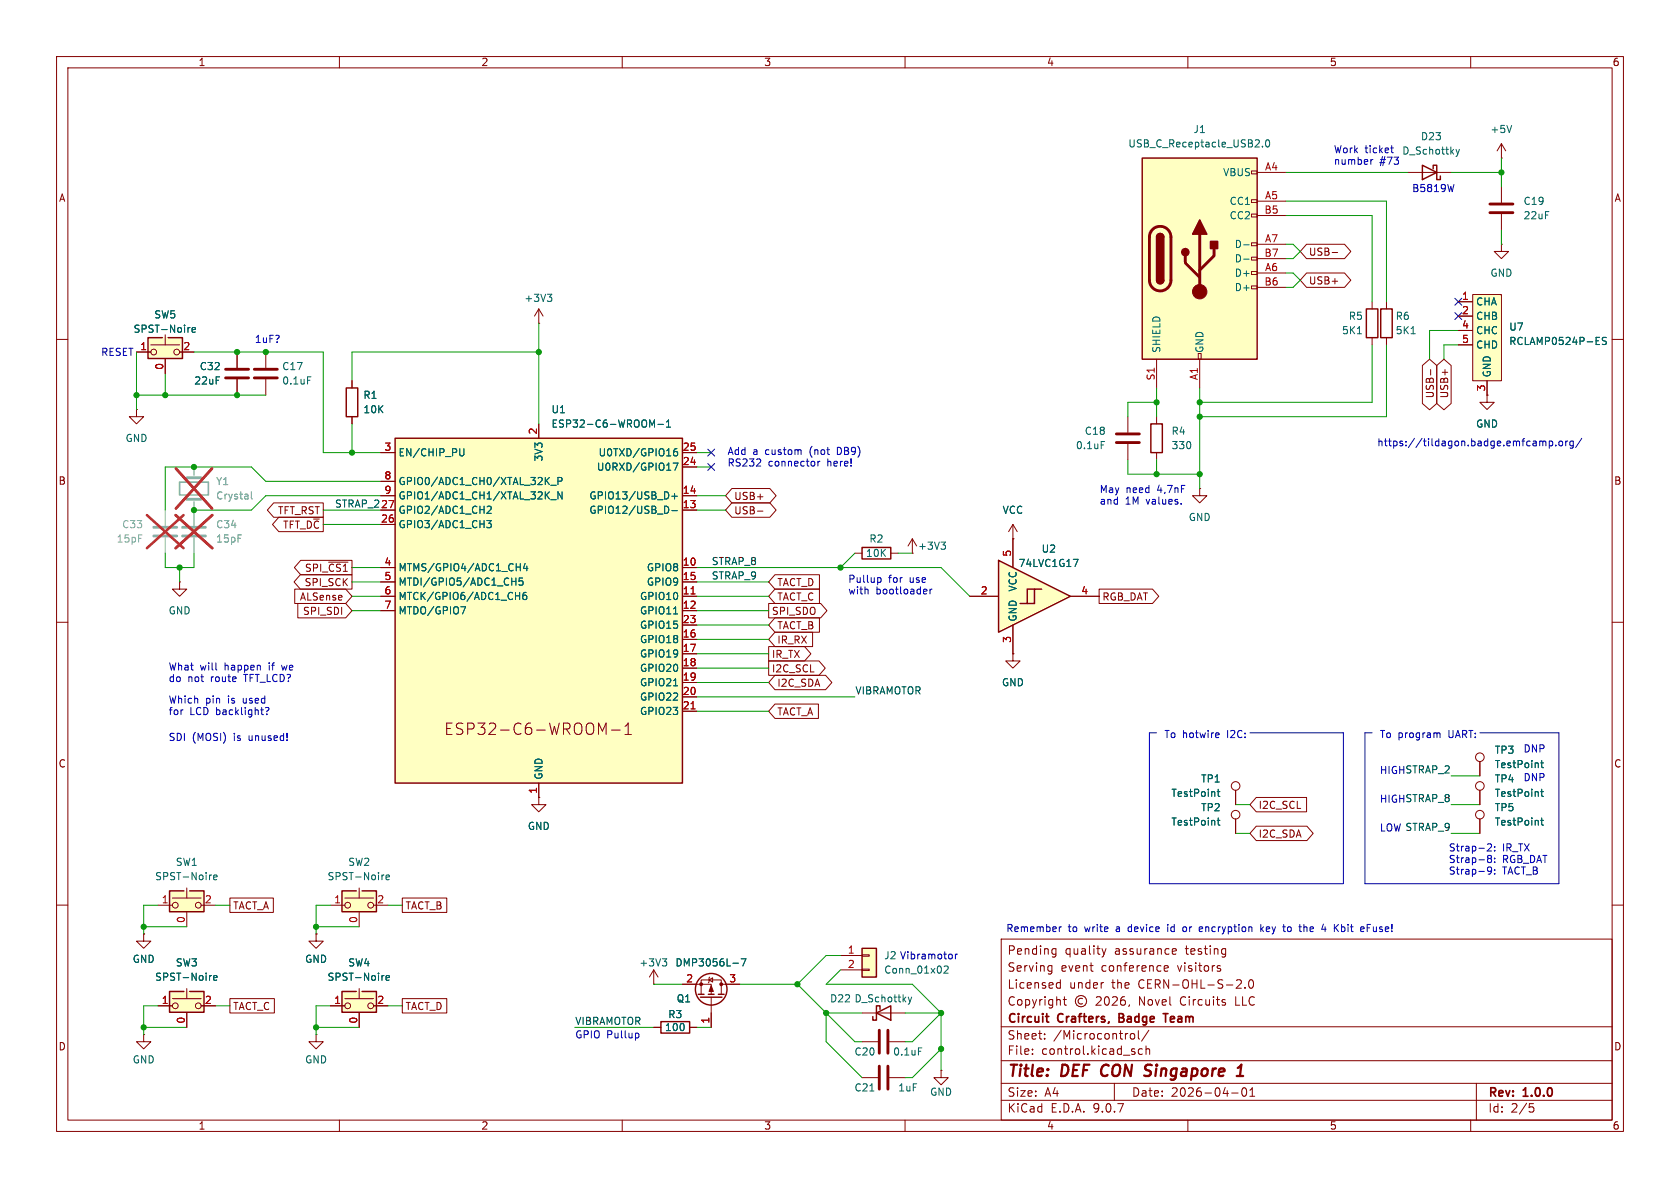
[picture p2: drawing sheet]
<svg xmlns="http://www.w3.org/2000/svg" width="297mm" height="210mm" viewBox="0 0 297 210" stroke-linecap="round" stroke-linejoin="round" font-family="sans-serif">
<defs><g id="words">
<g font-size="2.8" fill="#840000">
<text x="78.5" y="130.1">ESP32-C6-WROOM-1</text>
<text x="178" y="190.9">Title:</text>
<text x="187.7" y="190.9">DEF CON</text>
<text x="204" y="190.9">Singapore</text>
</g>
<g font-size="2.1" fill="#840000">
<text x="178" y="172">Serving</text>
<text x="178" y="169">Pending</text>
<text x="187.5" y="172">event</text>
<text x="188.2" y="169">quality</text>
<text x="194.7" y="172">conference</text>
<text x="197.1" y="169">assurance</text>
<text x="208.3" y="172">visitors</text>
<text x="209.8" y="169">testing</text>
<text x="178" y="178">Copyright</text>
<text x="178" y="175">Licensed</text>
<text x="189" y="175">under</text>
<text x="196.6" y="175">the</text>
<text x="201.4" y="175">CERN-OHL-S-2.0</text>
<text x="201.5" y="178">Novel</text>
<text x="208.9" y="178">Circuits</text>
<text x="218.8" y="178">LLC</text>
<text x="178" y="184">Sheet:</text>
<text x="178" y="181.2">Circuit</text>
<text x="186.2" y="184">/Microcontrol/</text>
<text x="187.1" y="181.2">Crafters,</text>
<text x="198.5" y="181.2">Badge</text>
<text x="207.1" y="181.2">Team</text>
<text x="178" y="186.7">File:</text>
<text x="184.1" y="186.7">control.kicad_sch</text>
<text x="178" y="196.9">KiCad</text>
<text x="178" y="194.1">Size:</text>
<text x="184.7" y="194.1">A4</text>
<text x="185.7" y="196.9">E.D.A.</text>
<text x="193.3" y="196.9">9.0.7</text>
<text x="200" y="194.1">Date:</text>
<text x="207" y="194.1">2026-04-01</text>
<text x="263" y="194.3">Rev:</text>
<text x="263" y="196.9">Id:</text>
<text x="267.1" y="196.9">2/5</text>
<text x="269.4" y="194.3">1.0.0</text>
</g>
<g font-size="1.8" fill="#840000">
<text x="35" y="11.9">1</text>
<text x="85" y="11.9">2</text>
<text x="135" y="11.9">3</text>
<text x="185" y="11.9">4</text>
<text x="235" y="11.9">5</text>
<text x="285" y="11.9">6</text>
<text x="10.3" y="35.9">A</text>
<text x="285.3" y="35.9">A</text>
<text x="231.3" y="45.4">USB-</text>
<text x="231.3" y="50.5">USB+</text>
<text x="253.7" y="70.5" transform="rotate(-90 253.7 70.5)">USB-</text>
<text x="256.2" y="70.5" transform="rotate(-90 256.2 70.5)">USB+</text>
<text x="10.3" y="85.9">B</text>
<text x="129.7" y="88.6">USB+</text>
<text x="285.3" y="85.9">B</text>
<text x="49" y="91.1">TFT_RST</text>
<text x="49.9" y="93.7">TFT_D~{C}</text>
<text x="129.7" y="91.1">USB-</text>
<text x="53.8" y="101.3">SPI_~{CS1}</text>
<text x="52.9" y="106.4">ALSense</text>
<text x="53.7" y="103.8">SPI_SCK</text>
<text x="137.3" y="106.4">TACT_C</text>
<text x="137.3" y="103.8">TACT_D</text>
<text x="194.8" y="106.4">RGB_DAT</text>
<text x="53.5" y="108.9">SPI_SDI</text>
<text x="136.4" y="108.9">SPI_SDO</text>
<text x="137.3" y="114">IR_RX</text>
<text x="137.3" y="111.4">TACT_B</text>
<text x="136.4" y="116.5">IR_TX</text>
<text x="136.4" y="119.1">I2C_SCL</text>
<text x="137.3" y="121.6">I2C_SDA</text>
<text x="137.3" y="126.7">TACT_A</text>
<text x="10.3" y="135.9">C</text>
<text x="285.3" y="135.9">C</text>
<text x="222.4" y="143.2">I2C_SCL</text>
<text x="222.4" y="148.3">I2C_SDA</text>
<text x="41.1" y="161">TACT_A</text>
<text x="71.6" y="161">TACT_B</text>
<text x="41.1" y="178.8">TACT_C</text>
<text x="71.6" y="178.8">TACT_D</text>
<text x="10.3" y="185.9">D</text>
<text x="285.3" y="185.9">D</text>
<text x="35" y="199.9">1</text>
<text x="85" y="199.9">2</text>
<text x="135" y="199.9">3</text>
<text x="185" y="199.9">4</text>
<text x="235" y="199.9">5</text>
<text x="285" y="199.9">6</text>
</g>
<g font-size="1.8" fill="#006464">
<text x="210.9" y="23.7">J1</text>
<text x="263.4" y="23.7">+5V</text>
<text x="199.4" y="26.3">USB_C_Receptacle_USB2.0</text>
<text x="247.8" y="27.5">D_Schottky</text>
<text x="251.1" y="25">D23</text>
<text x="216.1" y="31.3">VBUS</text>
<text x="217.3" y="36.4">CC1</text>
<text x="217.3" y="39">CC2</text>
<text x="269.2" y="36.4">C19</text>
<text x="269.2" y="39">22uF</text>
<text x="218.2" y="44">D-</text>
<text x="218.2" y="46.6">D-</text>
<text x="92.6" y="53.6">+3V3</text>
<text x="218.2" y="49.1">D+</text>
<text x="218.2" y="51.7">D+</text>
<text x="263.4" y="49.1">GND</text>
<text x="23.5" y="59">SPST-Noire</text>
<text x="27.2" y="56.5">SW5</text>
<text x="237.1" y="59.3">5K1</text>
<text x="238.4" y="56.7">R5</text>
<text x="246.6" y="56.7">R6</text>
<text x="246.6" y="59.3">5K1</text>
<text x="260.9" y="54.2">CHA</text>
<text x="260.9" y="56.7">CHB</text>
<text x="260.9" y="59.3">CHC</text>
<text x="266.7" y="58.6">U7</text>
<text x="35.2" y="65.6">C32</text>
<text x="49.8" y="65.6">C17</text>
<text x="205.3" y="62.5" transform="rotate(-90 205.3 62.5)">SHIELD</text>
<text x="213" y="62.5" transform="rotate(-90 213 62.5)">GND</text>
<text x="260.9" y="61.8">CHD</text>
<text x="266.7" y="61.2">RCLAMP0524P-ES</text>
<text x="34.2" y="68.2">22uF</text>
<text x="49.8" y="68.2">0.1uF</text>
<text x="64.1" y="70.7">R1</text>
<text x="263.8" y="66.8" transform="rotate(-90 263.8 66.8)">GND</text>
<text x="64.1" y="73.3">10K</text>
<text x="97.4" y="75.8">ESP32-C6-WROOM-1</text>
<text x="97.4" y="73.3">U1</text>
<text x="191.7" y="77.1">C18</text>
<text x="207" y="77.1">R4</text>
<text x="260.9" y="75.8">GND</text>
<text x="22.1" y="78.3">GND</text>
<text x="70.4" y="80.9">EN/CHIP_PU</text>
<text x="96.1" y="81.7" transform="rotate(-90 96.1 81.7)">3V3</text>
<text x="105.4" y="83.4">U0RXD/GPIO17</text>
<text x="105.7" y="80.9">U0TXD/GPIO16</text>
<text x="190.1" y="79.6">0.1uF</text>
<text x="207" y="79.6">330</text>
<text x="70.4" y="86">GPIO0/ADC1_CH0/XTAL_32K_P</text>
<text x="70.4" y="88.5">GPIO1/ADC1_CH1/XTAL_32K_N</text>
<text x="104.1" y="88.5">GPIO13/USB_D+</text>
<text x="70.4" y="91">GPIO2/ADC1_CH2</text>
<text x="70.4" y="93.6">GPIO3/ADC1_CH3</text>
<text x="104.1" y="91">GPIO12/USB_D-</text>
<text x="177.2" y="91">VCC</text>
<text x="210.1" y="92.3">GND</text>
<text x="70.4" y="101.2">MTMS/GPIO4/ADC1_CH4</text>
<text x="114.3" y="101.2">GPIO8</text>
<text x="153" y="98.7">10K</text>
<text x="153.6" y="96.1">R2</text>
<text x="162.2" y="97.4">+3V3</text>
<text x="180" y="100.4">74LVC1G17</text>
<text x="184" y="97.9">U2</text>
<text x="70.4" y="103.7">MTDI/GPIO5/ADC1_CH5</text>
<text x="70.4" y="106.3">MTCK/GPIO6/ADC1_CH6</text>
<text x="113" y="106.3">GPIO10</text>
<text x="114.3" y="103.7">GPIO9</text>
<text x="179.9" y="104.7" transform="rotate(-90 179.9 104.7)">VCC</text>
<text x="29.7" y="108.8">GND</text>
<text x="70.4" y="108.8">MTDO/GPIO7</text>
<text x="113" y="108.8">GPIO11</text>
<text x="113" y="111.4">GPIO15</text>
<text x="113" y="113.9">GPIO18</text>
<text x="179.9" y="110" transform="rotate(-90 179.9 110)">GND</text>
<text x="113" y="116.4">GPIO19</text>
<text x="113" y="119">GPIO20</text>
<text x="113" y="121.5">GPIO21</text>
<text x="113" y="124.1">GPIO22</text>
<text x="177" y="121.5">GND</text>
<text x="113" y="126.6">GPIO23</text>
<text x="96.1" y="137.9" transform="rotate(-90 96.1 137.9)">GND</text>
<text x="264.2" y="133.5">TP3</text>
<text x="264.2" y="136">TestPoint</text>
<text x="207" y="141.1">TestPoint</text>
<text x="212.2" y="138.5">TP1</text>
<text x="212.2" y="143.6">TP2</text>
<text x="264.2" y="143.6">TP5</text>
<text x="264.2" y="138.5">TP4</text>
<text x="264.2" y="141.1">TestPoint</text>
<text x="93.2" y="146.9">GND</text>
<text x="207" y="146.2">TestPoint</text>
<text x="264.2" y="146.2">TestPoint</text>
<text x="27.3" y="155.8">SPST-Noire</text>
<text x="31" y="153.3">SW1</text>
<text x="57.8" y="155.8">SPST-Noire</text>
<text x="61.5" y="153.3">SW2</text>
<text x="23.4" y="170.4">GND</text>
<text x="27.3" y="173.6">SPST-Noire</text>
<text x="31" y="171">SW3</text>
<text x="53.8" y="170.4">GND</text>
<text x="57.8" y="173.6">SPST-Noire</text>
<text x="61.5" y="171">SW4</text>
<text x="112.9" y="171">+3V3</text>
<text x="119.3" y="171">DMP3056L-7</text>
<text x="156.2" y="172.3">Conn_01x02</text>
<text x="119.5" y="177.4">Q1</text>
<text x="146.6" y="177.4">D22 D_Schottky</text>
<text x="117.5" y="182.5">100</text>
<text x="118" y="180.2">R3</text>
<text x="23.4" y="188.2">GND</text>
<text x="53.8" y="188.2">GND</text>
<text x="151" y="186.8">C20</text>
<text x="157.8" y="186.8">0.1uF</text>
<text x="151" y="193.1">C21</text>
<text x="158.7" y="193.1">1uF</text>
<text x="164.3" y="193.9">GND</text>
</g>
<g font-size="1.8" fill="#0000c2">
<text x="235.7" y="27.2">Work</text>
<text x="235.7" y="29.2">number</text>
<text x="241.3" y="27.2">ticket</text>
<text x="243.9" y="29.2">#73</text>
<text x="249.6" y="34">B5819W</text>
<text x="17.8" y="63">RESET</text>
<text x="45" y="60.7">1uF?</text>
<text x="128.5" y="80.5">Add</text>
<text x="128.5" y="82.6">RS232</text>
<text x="133.1" y="80.5">a</text>
<text x="135.4" y="80.5">custom</text>
<text x="135.8" y="82.6">connector</text>
<text x="143.4" y="80.5">(not</text>
<text x="146.3" y="82.6">here!</text>
<text x="148.4" y="80.5">DB9)</text>
<text x="243.4" y="79.1">https://tildagon.badge.emfcamp.org/</text>
<text x="194.3" y="87.2">May</text>
<text x="194.3" y="89.3">and</text>
<text x="198.9" y="89.3">1M</text>
<text x="199" y="87.2">need</text>
<text x="202.8" y="89.3">values.</text>
<text x="204.7" y="87.2">4,7nF</text>
<text x="149.9" y="103.1">Pullup</text>
<text x="149.9" y="105.2">with</text>
<text x="154.8" y="105.2">bootloader</text>
<text x="157.1" y="103.1">for</text>
<text x="160.9" y="103.1">use</text>
<text x="29.7" y="118.6">What</text>
<text x="35.4" y="118.6">will</text>
<text x="39.8" y="118.6">happen</text>
<text x="47.8" y="118.6">if</text>
<text x="50.3" y="118.6">we</text>
<text x="29.7" y="120.7">do</text>
<text x="29.7" y="124.5">Which</text>
<text x="33.2" y="120.7">not</text>
<text x="36.3" y="124.5">pin</text>
<text x="37.4" y="120.7">route</text>
<text x="40.4" y="124.5">is</text>
<text x="43.2" y="124.5">used</text>
<text x="43.5" y="120.7">TFT_LCD?</text>
<text x="29.7" y="126.5">for</text>
<text x="29.7" y="131.1">SDI</text>
<text x="33.5" y="126.5">LCD backlight?</text>
<text x="34" y="131.1">(MOSI)</text>
<text x="41.4" y="131.1">is</text>
<text x="44.2" y="131.1">unused!</text>
<text x="205.7" y="130.6">To hotwire</text>
<text x="217" y="130.6">I2C:</text>
<text x="243.8" y="130.6">To program</text>
<text x="256.2" y="130.6">UART:</text>
<text x="243.8" y="136.9">HIGHSTRAP_2</text>
<text x="269.2" y="133.1">DNP</text>
<text x="243.8" y="142">HIGHSTRAP_8</text>
<text x="269.2" y="138.2">DNP</text>
<text x="243.8" y="147.1">LOW STRAP_9</text>
<text x="256" y="150.6">Strap-2:</text>
<text x="256" y="152.6">Strap-8:</text>
<text x="256" y="154.7">Strap-9:</text>
<text x="265.6" y="150.6">IR_TX</text>
<text x="265.6" y="152.6">RGB_DAT</text>
<text x="265.6" y="154.7">TACT_B</text>
<text x="177.8" y="164.9">Remember</text>
<text x="188.8" y="164.9">to</text>
<text x="191.9" y="164.9">write</text>
<text x="197.6" y="164.9">a</text>
<text x="199.9" y="164.9">device</text>
<text x="207.1" y="164.9">id</text>
<text x="210" y="164.9">or</text>
<text x="213.1" y="164.9">encryption</text>
<text x="224.1" y="164.9">key</text>
<text x="228.4" y="164.9">to</text>
<text x="231.4" y="164.9">the</text>
<text x="235.6" y="164.9">4</text>
<text x="237.9" y="164.9">Kbit</text>
<text x="242.9" y="164.9">eFuse!</text>
<text x="156.2" y="169.8">J2 Vibramotor</text>
<text x="101.6" y="183.6">GPIO Pullup</text>
</g>
<g font-size="1.8" fill="#a90000">
<text x="223.5" y="30.2">A4</text>
<text x="223.5" y="35.3">A5</text>
<text x="223.4" y="37.8">B5</text>
<text x="223.4" y="45.5">B7</text>
<text x="223.5" y="42.9">A7</text>
<text x="223.4" y="50.5">B6</text>
<text x="223.5" y="48">A6</text>
<text x="258.4" y="53.1">1</text>
<text x="258.4" y="55.6">2</text>
<text x="258.4" y="58.2">4</text>
<text x="24.7" y="62">1</text>
<text x="29" y="65.5" transform="rotate(-90 29 65.5)">0</text>
<text x="32.3" y="62">2</text>
<text x="258.4" y="60.7">5</text>
<text x="204.2" y="67.4" transform="rotate(-90 204.2 67.4)">S1</text>
<text x="211.8" y="67.3" transform="rotate(-90 211.8 67.3)">A1</text>
<text x="262.6" y="69.3" transform="rotate(-90 262.6 69.3)">3</text>
<text x="95" y="76.9" transform="rotate(-90 95 76.9)">2</text>
<text x="67.9" y="79.8">3</text>
<text x="120.6" y="79.8">25</text>
<text x="120.6" y="82.3">24</text>
<text x="67.3" y="89.9">27</text>
<text x="67.9" y="84.8">8</text>
<text x="67.9" y="87.4">9</text>
<text x="120.6" y="87.4">14</text>
<text x="120.6" y="89.9">13</text>
<text x="67.3" y="92.5">26</text>
<text x="67.9" y="100.1">4</text>
<text x="120.6" y="100.1">10</text>
<text x="178.8" y="98.5" transform="rotate(-90 178.8 98.5)">5</text>
<text x="67.9" y="102.6">5</text>
<text x="67.9" y="105.2">6</text>
<text x="67.9" y="107.7">7</text>
<text x="120.6" y="102.6">15</text>
<text x="120.6" y="105.2">11</text>
<text x="120.6" y="107.7">12</text>
<text x="173.3" y="105.2">2</text>
<text x="191.1" y="105.2">4</text>
<text x="120.6" y="110.2">23</text>
<text x="120.6" y="112.8">16</text>
<text x="178.8" y="113.7" transform="rotate(-90 178.8 113.7)">3</text>
<text x="120.6" y="115.3">17</text>
<text x="120.6" y="117.9">18</text>
<text x="120.6" y="120.4">19</text>
<text x="120.6" y="122.9">20</text>
<text x="120.6" y="125.5">21</text>
<text x="95" y="140.4" transform="rotate(-90 95 140.4)">1</text>
<text x="28.5" y="159.8">1</text>
<text x="36.1" y="159.8">2</text>
<text x="59" y="159.8">1</text>
<text x="66.6" y="159.8">2</text>
<text x="32.8" y="163.3" transform="rotate(-90 32.8 163.3)">0</text>
<text x="63.2" y="163.3" transform="rotate(-90 63.2 163.3)">0</text>
<text x="121.2" y="173.7">2</text>
<text x="128.8" y="173.7">3</text>
<text x="149.8" y="168.7">1</text>
<text x="149.8" y="171.2">2</text>
<text x="28.5" y="177.5">1</text>
<text x="36.1" y="177.5">2</text>
<text x="59" y="177.5">1</text>
<text x="66.6" y="177.5">2</text>
<text x="32.8" y="181" transform="rotate(-90 32.8 181)">0</text>
<text x="63.2" y="181" transform="rotate(-90 63.2 181)">0</text>
<text x="125.5" y="181" transform="rotate(-90 125.5 181)">1</text>
</g>
<g font-size="1.8" fill="#989898">
<text x="38.1" y="86">Y1</text>
<text x="38.1" y="88.5">Crystal</text>
<text x="21.5" y="93.6">C33</text>
<text x="38.1" y="93.6">C34</text>
<text x="20.5" y="96.1">15pF</text>
<text x="38.1" y="96.1">15pF</text>
</g>
<g font-size="1.8" fill="#0f0f0f">
<text x="59.1" y="89.8">STRAP_227</text>
<text x="125.7" y="100">STRAP_8</text>
<text x="125.7" y="102.5">STRAP_9</text>
<text x="151.1" y="122.8">VIBRAMOTOR</text>
<text x="101.6" y="181.3">VIBRAMOTOR</text>
</g>
</g></defs>
<g fill="none" stroke="#840000" stroke-width=".18">
<path d="M10 10h277v190h-277zM12 12h273v186h-273zM60 10v2M110 10v2M160 10v2M210 10v2M260 10v2M10 60h2M24.1 72.4v1.3h1.3l-1.3 1.2-1.2-1.2h1.2M24.1 72.4h.1M47 62.2v2.8M47 67.1v2.8"/>
<path d="M285 60h2M10 110h2M31.7 102.9v1.2h1.3l-1.3 1.3-1.2-1.3h1.2M31.7 102.9h.1M285 110h2M10 160h2M115.6 174h.1M115.6 171.5l-.8 1.2M115.6 171.5l.7 1.2M115.6 171.5v2.5M177 166h108v32h-108zM185.5 170.7l.5 .1"/>
<path d="M186 170.7v1.2l-.3 .3M186 171.6l-.5 .1M186.2 167.7l.5 .1M186.7 167.7v1.2l-.2 .2-.3 .1M186.7 168.6l-.5 .1M186.9 174.6h.6M186.9 173.8h.6M187.5 173.2v1.5M188 176.7h.5M188.2 176.2v1.3l.3 .2M191.4 176.6a.52 .52 0 0 0-.8 .4 .52 .52 0 0 0 .8 .4M193.8 176.3l.6-.1 .2 .1 .1 .3-1 1.1h1"/>
<path d="M194.8 167.7l.4 1M195 173.7h.1M195.2 168.7l-.2 .4M195.4 176.3l.2-.1a.81 .81 0 0 1 .6 .6 .81 .81 0 0 1-.3 .8l-.2 .1a.81 .81 0 0 1-.3-1.4zM195.5 167.7l-.3 1M196.7 176.3l.5-.1 .3 .1v.3l-.9 1.1h.9M198.8 176.2a.59 .59 0 0 0-.7 .6v.6l.1 .2 .5 .1 .2-.1 .1-.5-.2-.3h-.4l-.3 .3M199.7 177.6l-.2 .3M205.8 171.2l.7-.1v-.3l-.5-.1-.2 .2 .1 .7h.6M207.3 168.6h.6M207.3 167.8l.4-.1 .3 .4-.8 .1M215.4 171.2l.3 .1 .1 .2-.2 .2h-.3"/>
<path d="M215.4 170.7l.3 .1M216.2 167.7l.5 .1M216.5 177.2l.2 .2-.2 .3M216.5 176.7l.1 .1M216.7 167.7v1.2l-.3 .3M216.7 168.6l-.5 .1M218.6 173.3l.6-.1 .2 .1 .1 .3-1 1.1h1M220.1 174.6v.1M220.9 173.3l.2-.1a.81 .81 0 0 1 .6 .6 .81 .81 0 0 1-.3 .8l-.2 .1a.81 .81 0 0 1-.3-1.4zM285 160h2M60 198v2M110 198v2"/>
<path d="M160 198v2M177 194.5h108M177 191.5h108M177 187.5h108M177 181.5h108M182.5 186.3v.1M182.5 185.5v.1M184.7 183.6v.1M184.7 182.8v.1M197 191.5v3M200 182.8l.3-.1 .3 .3v.4l-.3 .3-.3-.1-.2-.2v-.4zM201.2 182.2v1.3l.3 .2"/>
<path d="M202 185.5l-.5-.1-.3 .3v.4l.2 .2h.6M202.6 185.5l.2-.1 .4 .1v.9M202.6 184.9v1.5M203.1 182.1l-1.3 2M210 198v2M217.7 193.2h1.2M219.7 192.4l.2-.1a.81 .81 0 0 1 .6 .6 .81 .81 0 0 1-.3 .8l-.2 .1a.81 .81 0 0 1-.3-1.4zM221 193.8h.8M221 192.7l.4-.4v1.5M260 198v2M261 191.5v6.5M270.4 195.1h.7"/>
<path d="M270.5 195.7h.4l.3 .3-.2 .5-.5 .1"/>
<circle cx="191.1" cy="177" r="1"/>
</g>
<path d="M202.8 189.2l.5 .2M202.9 188.2h.5M203.3 190l-.3 .2h-.5M218.6 190.2h1.2M218.8 188.8l.7-.6-.3 2" fill="none" stroke="#840000" stroke-width=".4"/>
<path d="M184.8 179.7h.6M197.8 179.9h.5M198.3 179.2h-.5v1.5h.6M205.6 179.2h.9M206.1 179.2v1.5M185.3 180.7h.1" fill="none" stroke="#840000" stroke-width=".3"/>
<path d="M54.4 66.6h.6M117.1 169.5h.8l-.5 .5M117.6 170l.3 .2v.3l-.3 .3" fill="none" stroke="#006464" stroke-width=".18"/>
<path d="M45 66.8h4M45 65.3h4" fill="none" stroke="#840000" stroke-width=".51"/>
<path d="M34.3 82.6v1.9M34.3 88.3v1.9" fill="none" stroke="#a1a1a1" stroke-width=".18"/>
<path d="M33 88.3h2.6M33 84.5h2.6" fill="none" stroke="#a1a1a1" stroke-width=".51"/>
<path d="M31.7 85.2h5.1v2.3h-5.1z" fill="none" stroke="#a1a1a1" stroke-width=".3"/>
<path d="M44.4 86.9v1.1l.2 .2" fill="none" stroke="#989898" stroke-width=".18"/>
<path d="M31.1 82.8l6.4 7.1M37.5 82.8l-6.4 7.1" fill="none" stroke="#e12e31" stroke-width=".46"/>
<g fill="#ffffc2">
<path d="M176.5 99.1l12.7 6.3-12.7 6.4z"/>
<path d="M181.6 104.1v2.6h-1.3l2.6-2.6z"/>
<path d="M182.9 104.1v2.6h-1.3l2.5-2.6z"/>
</g>
<g fill="none" stroke="#840000" stroke-width=".25">
<path d="M203.5 74.9h2v5.1h-2zM176.5 99.1l12.7 6.3-12.7 6.4zM182.9 104.1h-1.3v2.6h-1.3M184.1 104.1h-1.2v2.6h-1.3M123.4 175.8h1.1M123.8 176.3h3.8M125.2 175.8h1M127 175.8h1M116.8 180.6h5.1v2h-5.1z"/>
<circle cx="125.7" cy="174.9" r="2.79"/>
</g>
<g fill="none" stroke="#840000" stroke-width=".18">
<path d="M41.9 62.2v2.8M41.9 67.1v2.8M199.4 73.7v2.8M199.4 78.5v2.8M204.5 73.7v1.2M161.3 97.8h.1M161.3 95.3l-.8 1.2M161.3 95.3l.8 1.2M161.3 95.3v2.5M179.1 95.3h.1M179.1 92.7v7.6M179.1 92.7l-.8 1.3"/>
<path d="M179.1 92.7l.7 1.3M204.5 80v1.3M212.1 86.4v1.2h1.3l-1.3 1.3-1.3-1.3h1.3M212.1 86.4h.1M171.4 105.4h5.1M179.1 115.6v1.2h1.2l-1.2 1.3-1.3-1.3h1.3M179.1 115.6h.1M179.1 110.5v5.1M189.2 105.4h5.1M218.4 139.7v2.5M218.4 144.8v2.5M120.6 174h5.1v1.8"/>
<path d="M124 175.8v-2.6h3.5v2.6M125.3 173.2l.7-.4v.8zM125.5 172.7l-.2 .1v.8l-.1 .1M125.7 176.3v5.3M127.5 174h3.3M115.6 181.6h1.2M121.9 181.6h1.3"/>
<circle cx="218.4" cy="138.9" r=".76"/>
<circle cx="218.4" cy="144" r=".76"/>
</g>
<path d="M194.7 78h.6M166.4 95.8h.7l-.4 .5M166.9 96.3l.2 .3v.3l-.2 .2M189.7 98.9h.9l-.6 1.2M215.2 139.9h.5M215.4 139.5v1.1l.3 .2M215.2 145h.5M215.4 144.6v1.1l.3 .2M129.6 170.3h.9M131 169.5h.9l-.6 1.3" fill="none" stroke="#006464" stroke-width=".18"/>
<g fill="#840000" stroke="#840000" stroke-width=".18">
<path d="M125.7 174.2l.4 1.1h-.8z"/>
<circle cx="127.5" cy="174" r=".25"/>
<circle cx="124" cy="174" r=".25"/>
</g>
<path d="M39.9 66.8h4M39.9 65.3h4M197.4 78.2h4M197.4 76.7h4" fill="none" stroke="#840000" stroke-width=".51"/>
<path d="M201.9 27.9h20.3v35.6h-20.3z" fill="#ffffc2"/>
<g fill="none" stroke="#840000" stroke-width=".18">
<path d="M221.2 30.2h1v.5h-1zM221.2 35.3h1v.5h-1zM221.2 37.8h1v.6h-1zM222.2 30.5h5.1M222.2 35.6h5.1M222.2 38.1h5.1M221.2 42.9h1v.5h-1zM221.2 45.5h1v.5h-1zM221.2 48h1v.5h-1zM221.2 50.5h1v.6h-1zM222.2 43.2h5.1M222.2 45.7h5.1"/>
<path d="M222.2 48.3h5.1M222.2 50.8h5.1M204.5 63.5v5.1M211.8 62.5h.5v1h-.5zM212.1 63.5v5.1M261.6 134.6v2.6M261.6 139.7v2.5M261.6 144.8v2.5M25.4 165.1v1.3h1.3l-1.3 1.2-1.3-1.2h1.3M25.4 165.1h.1M152.4 179.1h7.6M25.4 182.9v1.3h1.3l-1.3 1.2-1.3-1.2h1.3"/>
<path d="M25.4 182.9h.1M55.9 182.9v1.3h1.2l-1.2 1.2-1.3-1.2h1.3M55.9 182.9h.1M152.4 190.5h2.8M152.4 184.2h2.8M157.2 190.5h2.8M157.2 184.2h2.8"/>
<circle cx="261.6" cy="138.9" r=".76"/>
<circle cx="261.6" cy="133.9" r=".76"/>
<circle cx="261.6" cy="144" r=".76"/>
</g>
<path d="M201.9 27.9h20.3v35.6h-20.3zM204.5 41.9a.64 .64 0 0 1 .6-.6 .64 .64 0 0 1 .6 .6M204.5 49.5a.64 .64 0 0 0 .6 .7 .64 .64 0 0 0 .6-.7M154.9 179.1l2.6-1.3v2.5zM155.6 178.4v-.6h-.7v2.5h-.6v-.6" fill="none" stroke="#840000" stroke-width=".25"/>
<path d="M203.8 40.6a1.9 1.9 0 0 1 2-.4 1.9 1.9 0 0 1 1.2 1.7v7.6a1.91 1.91 0 0 1-1.9 1.9 1.91 1.91 0 0 1-1.9-1.9v-7.7l.2-.7zM209.5 45.2v1.3l2.6 2.5M212.1 41.4v10.2M214.6 43.9v1.3l-2.5 2.6M155.4 182.1v4.1M155.4 188.5v4M157 182.1v4.1M157 188.5v4" fill="none" stroke="#840000" stroke-width=".51"/>
<g fill="#840000" stroke="#840000" stroke-width=".25">
<path d="M204.5 41.9h1.2v7.6h-1.2z"/>
<path d="M204.7 41.5a.64 .64 0 0 1 .6-.2 .64 .64 0 0 1 .4 .6h-1.2z"/>
<path d="M204.5 49.5h1.2a.64 .64 0 0 1-.6 .7 .64 .64 0 0 1-.6-.7z"/>
<path d="M212.1 38.9l1.3 2.5h-2.6z"/>
<path d="M214 42.7h1.3v1.2h-1.3z"/>
<circle cx="209.5" cy="44.6" r=".63"/>
</g>
<circle cx="212.1" cy="51.6" r="1.27" fill="#840000" stroke="#840000" stroke-width=".18"/>
<g fill="none" stroke="#006464" stroke-width=".18">
<path d="M223.2 25.9v.1M223.9 24.8l.1-.1a.68 .68 0 0 1 .5 .6 .68 .68 0 0 1-.5 .7l-.1-.1-.2-.4zM219.9 43.3h.9M219.9 45.8h.9M272.4 139.9h.5M272.4 134.9h.5M272.6 134.4v1.1l.3 .2M272.6 139.5v1.1l.3 .2M272.4 145h.5M272.6 144.6v1.1l.3 .2M160.6 176.3l.3 .8M160.9 177.1l-.3 .4"/>
<path d="M161.2 176.3l-.3 .8M153.8 192.9h.7M162.4 185.2h.6"/>
</g>
<path d="M60.5 175.3h6v3.8h-6z" fill="#ffffc2"/>
<g fill="none" stroke="#840000" stroke-width=".18">
<path d="M55.9 165.1v1.3h1.2l-1.2 1.2-1.3-1.2h1.3M55.9 165.1h.1M58.4 177.8h2.6M61 176.5h5M63.5 174.8v1.7M63.5 179.1v2.5M66 177.8h2.6"/>
<circle cx="61.5" cy="177.8" r=".51"/>
<circle cx="65.5" cy="177.8" r=".51"/>
</g>
<path d="M63 175.3h-2.5v3.6h6v-3.6h-2.5" fill="none" stroke="#840000" stroke-width=".25"/>
<path d="M67.8 172.5h.1M68.2 172.9l.7-.1-.1-.3h-.4l-.2 .1 .1 .6h.5" fill="none" stroke="#006464" stroke-width=".18"/>
<path d="M60.5 157.5h6v3.8h-6z" fill="#ffffc2"/>
<g fill="none" stroke="#840000" stroke-width=".18">
<path d="M61 158.8h5M63.5 157v1.8M58.4 160h2.6M63.5 161.3v2.5M66 160h2.6"/>
<circle cx="61.5" cy="160" r=".51"/>
<circle cx="65.5" cy="160" r=".51"/>
</g>
<path d="M63 157.5h-2.5v3.7h6v-3.7h-2.5" fill="none" stroke="#840000" stroke-width=".25"/>
<path d="M67.8 154.7h.1M68.2 155.1l.7-.1-.1-.3h-.4l-.2 .2 .1 .6h.5" fill="none" stroke="#006464" stroke-width=".18"/>
<path d="M30 175.3h6.1v3.8h-6.1z" fill="#ffffc2"/>
<g fill="none" stroke="#840000" stroke-width=".18">
<path d="M27.9 177.8h2.6M30.5 176.5h5.1M33 174.8v1.7M33 179.1v2.5M35.6 177.8h2.5M166.4 189.2v1.3h1.2l-1.2 1.3-1.3-1.3h1.3M166.4 189.2h.1"/>
<circle cx="31" cy="177.8" r=".51"/>
<circle cx="35.1" cy="177.8" r=".51"/>
</g>
<path d="M32.5 175.3h-2.5v3.6h6.1v-3.6h-2.6" fill="none" stroke="#840000" stroke-width=".25"/>
<path d="M37.3 172.5h.1M37.8 172.9l.6-.1-.1-.3h-.4l-.1 .1v.6h.5" fill="none" stroke="#006464" stroke-width=".18"/>
<path d="M30 157.5h6.1v3.8h-6.1z" fill="#ffffc2"/>
<g fill="none" stroke="#840000" stroke-width=".18">
<path d="M95.2 57.2h.1M95.2 54.6l-.7 1.3M95.2 54.6l.8 1.3M95.2 54.6v2.6M62.2 67.3v1.3M62.2 73.7v1.2M30.5 158.8h5.1M33 157v1.8M95.2 141v1.2h1.3l-1.3 1.3-1.2-1.3h1.2M95.2 141h.1M27.9 160h2.6M33 161.3v2.5"/>
<path d="M35.6 160h2.5"/>
<circle cx="31" cy="160" r=".51"/>
<circle cx="35.1" cy="160" r=".51"/>
</g>
<path d="M61.2 68.6h2v5.1h-2zM32.5 157.5h-2.5v3.7h6.1v-3.7h-2.6" fill="none" stroke="#840000" stroke-width=".25"/>
<path d="M96.8 52h.7l-.4 .5M97.3 52.5l.2 .2v.3l-.2 .3M37.3 154.7h.1M37.8 155.1l.6-.1-.1-.3h-.4l-.1 .2v.6h.5" fill="none" stroke="#006464" stroke-width=".18"/>
<path d="M69.8 77.5h50.8v60.9h-50.8z" fill="#ffffc2"/>
<path d="M69.8 77.5h50.8v60.9h-50.8zM152.4 96.8h5.1v2h-5.1z" fill="none" stroke="#840000" stroke-width=".25"/>
<g fill="none" stroke="#840000" stroke-width=".18">
<path d="M95.2 74.9v2.6M67.3 80h2.5M67.3 85.1h2.5M67.3 87.6h2.5M67.3 90.2h2.5M67.3 92.7h2.5M120.6 80h2.6M120.6 87.6h2.6M120.6 90.2h2.6M120.6 82.6h2.6M151.1 97.8h1.3M157.5 97.8h1.2"/>
<path d="M67.3 100.3h2.5M67.3 102.9h2.5M67.3 105.4h2.5M67.3 108h2.5M120.6 100.3h2.6M120.6 102.9h2.6M120.6 105.4h2.6M120.6 108h2.6M120.6 110.5h2.6M120.6 113h2.6M120.6 115.6h2.6M120.6 118.1h2.6"/>
<path d="M95.2 138.4v2.6M106.5 129.3l.7-1.5v2M108.1 129.1h1.5M110.5 129.8h1.1M110.5 128.4l.6-.6v2M120.6 120.7h2.6M120.6 123.2h2.6M120.6 125.7h2.6"/>
</g>
<g fill="none" stroke="#006464" stroke-width=".18">
<path d="M82 79.3l-.1 1.2-.1 .1-.4-.1M115.3 75.1l.4-.9v1.3M116.3 75h1M117.8 75.5h.8M117.8 74.6l.4-.4v1.3M119.7 79.3l-.4 .1a.86 .86 0 0 0 0 1.2l.4-.1 .1-.5-.2-.2-.4 .1-.1 .1M86.1 92h.7l-.4 .5 .4 .1v.6l-.2 .1-.5-.1M86.1 89.6l.5-.1 .2 .3-.7 .9h.7M92 99.6v1.3M92.8 99.6l-.3 .9h.8M97.4 85.8h.9M97.4 88.3h.9"/>
<path d="M98.6 85.1l.6-.1 .2-.2-.1-.3-.7-.1v1.3M99.4 86.9v1.3l-.8-1.3v1.3M118 89.5l.2 .5-.2 .7M118.8 87.7h.9M118.8 90.3h.9M119 81.9h.9l-.6 1.2M119.3 87.2v1M81.5 107.3h.8l-.5 1.2M90.5 102.8h.7M91.1 105.3h.8M91.2 102.2v1.2M91.3 100.2h.7"/>
<path d="M91.9 104.7v1.3M92.4 102.2h-.6l-.1 .6 .2-.1h.5l.1 .2-.1 .4-.2 .1-.5-.1M93 104.7l-.3 .1a.86 .86 0 0 0 0 1.2l.4-.1v-.5l-.2-.2h-.2l-.3 .2M93.1 100.1v.8M119.1 108.5h.7M119.1 121.2h.7"/>
</g>
<path d="M122.2 105h.7M122.2 125.3h.7" fill="none" stroke="#a90000" stroke-width=".18"/>
<path d="M26.2 59.7h6.1v3.8h-6.1z" fill="#ffffc2"/>
<g fill="none" stroke="#840000" stroke-width=".18">
<path d="M29.2 59.2v1.8M245.1 53.3v1.3M245.1 59.7v1.3M24.1 62.2h2.6M26.7 61h5M29.2 63.5v2.5M31.7 62.2h2.6M262.9 69.9v1.2h1.3l-1.3 1.3-1.3-1.3h1.3M262.9 69.9h.1"/>
<circle cx="27.2" cy="62.2" r=".51"/>
<circle cx="31.2" cy="62.2" r=".51"/>
</g>
<path d="M28.7 59.7h-2.5v3.7h6.1v-3.7h-2.6M244.1 54.6h2v5.1h-2z" fill="none" stroke="#840000" stroke-width=".25"/>
<path d="M33.5 57.9h.1M34 58.3l.6-.1-.1-.2-.4-.1-.1 .2v.6h.5M249.5 59h.7" fill="none" stroke="#006464" stroke-width=".18"/>
<path d="M27.2 93.2h4M27.2 94.7h4M32.3 93.2h4M32.3 94.7h4" fill="none" stroke="#a1a1a1" stroke-width=".51"/>
<path d="M29.2 90.2v2.8M29.2 95v2.8M34.3 90.2v2.8M34.3 95v2.8" fill="none" stroke="#a1a1a1" stroke-width=".18"/>
<path d="M26 91.1l6.4 5.8M31.1 91.1l6.4 5.8M32.4 91.1l-6.4 5.8M37.5 91.1l-6.4 5.8" fill="none" stroke="#e12e31" stroke-width=".46"/>
<path d="M260.3 52.1h5.1v15.2h-5.1z" fill="#ffffc2"/>
<g fill="none" stroke="#840000" stroke-width=".18">
<path d="M248.9 30.5h7.6M265.4 33v2.8M265.4 37.8v2.8M242.6 53.3v1.3M242.6 59.7v1.3M257.8 53.3h2.5M257.8 55.9h2.5M257.8 58.4h2.5M260.3 52.1h5.1v15.2h-5.1zM265.4 43.2v1.3h1.3l-1.3 1.2-1.2-1.2h1.2M265.4 43.2h.1M257.8 61h2.5"/>
<path d="M262.9 67.3v2.6"/>
</g>
<path d="M257.4 26.4l.3 .8M257.7 27.2l-.3 .5M258 26.4l-.3 .8M240 59h.7M282.2 59.6h.6M284 59.7l-.5-.1-.2 .2v.3l.6 .3 .1 .3-.3 .2-.4-.1M282.2 60.9h.6" fill="none" stroke="#006464" stroke-width=".18"/>
<path d="M251.5 29.2l2.5 1.3-2.5 1.3zM253.4 29.8v-.6h.6v2.6h.6v-.7M241.6 54.6h2v5.1h-2z" fill="none" stroke="#840000" stroke-width=".25"/>
<path d="M263.4 36.1h4.1M263.4 37.6h4.1" fill="none" stroke="#840000" stroke-width=".51"/>
<path d="M152.4 167.6h2.5v5.1h-2.5z" fill="#ffffc2"/>
<path d="M152.4 167.6h2.5v5.1h-2.5z" fill="none" stroke="#840000" stroke-width=".25"/>
<g fill="none" stroke="#840000" stroke-width=".18">
<path d="M265.4 27.9h.1M265.4 25.4l-.7 1.3M265.4 25.4l.8 1.3M265.4 25.4v2.5M231 48.3h6.7l1.1 1.2-1.1 1.3h-6.7l-1.1-1.3zM231 43.2h6.7l1.1 1.3-1.1 1.2h-6.7l-1.1-1.2zM235.5 44.6h1M257.8 53.3h2.5M257.8 55.9h2.5M257.8 58.4h2.5M24.1 62.2h2.6M29.2 63.5v2.5"/>
<path d="M31.7 62.2h2.6M41.9 62.2v2.8M41.9 67.1v2.8M62.2 67.3v1.3M62.2 73.7v1.2M95.2 74.9v2.6M251.5 64.6l1.2-1.1 1.3 1.1v6.7l-1.3 1.1-1.2-1.1zM252.9 65.3v1M254 64.6l1.3-1.1 1.2 1.1v6.7l-1.2 1.1-1.3-1.1zM257.8 61h2.5M262.9 69.9h.1M262.9 67.3v2.6"/>
<path d="M48.4 88.9h8.7v2.5h-8.7l-1.1-1.2zM49.3 91.4h7.8v2.6h-7.8l-1.1-1.3zM53.2 99.1h9v2.5h-9l-1.2-1.3zM58.1 99.4h3.4M67.3 80h2.5M67.3 85.1h2.5M67.3 87.6h2.5M67.3 90.2h2.5M67.3 92.7h2.5M120.6 80h2.6M120.6 87.6h2.6M120.6 90.2h2.6"/>
<path d="M120.6 82.6h2.6M129.4 86.4h6.7l1.1 1.2-1.1 1.3h-6.7l-1.1-1.3zM129.4 88.9h6.7l1.1 1.3-1.1 1.2h-6.7l-1.1-1.2zM133.9 90.4h1M179.1 95.3h.1M179.1 95.3v5M52.1 104.1h9l1.1 1.3-1.1 1.3h-9zM52.6 106.7h8.5l1.1 1.3-1.1 1.2h-8.5zM53.1 101.6h9.1v2.5h-9.1l-1.1-1.2zM67.3 105.4h2.5M67.3 100.3h2.5M67.3 102.9h2.5"/>
<path d="M67.3 108h2.5M120.6 105.4h2.6M120.6 100.3h2.6M120.6 102.9h2.6M120.6 108h2.6M120.6 110.5h2.6M120.6 113h2.6M120.6 115.6h2.6M120.6 118.1h2.6M135.9 114.3h6.3l1.2 1.3-1.2 1.2h-6.3zM135.9 116.8h8.9l1.1 1.3-1.1 1.3h-8.9zM135.9 106.7h9.2l1.1 1.3-1.1 1.2h-9.2z"/>
<path d="M137 119.4h9l1.1 1.3-1.1 1.2h-9l-1.1-1.2zM137 111.8h6.7v2.5h-6.7l-1.1-1.3zM137 104.1h7.9v2.6h-7.9l-1.1-1.3zM137 109.2h7.9v2.6h-7.9l-1.1-1.3zM137 101.6h7.9v2.5h-7.9l-1.1-1.2zM171.4 105.4h5.1M179.1 115.6h.1M179.1 110.5v5.1M189.2 105.4h5.1M194.3 104.1h9.4l1.2 1.3-1.2 1.3h-9.4zM95.2 138.4v2.6M120.6 120.7h2.6"/>
<path d="M120.6 123.2h2.6M120.6 125.7h2.6M137 124.5h7.7v2.5h-7.7l-1.1-1.3zM218.4 139.7v2.5M261.6 134.6v2.6M261.6 139.7v2.5M40.6 158.7h7.7v2.6h-7.7zM71.1 158.7h7.9v2.6h-7.9zM95.2 141h.1M218.4 144.8v2.5M222.1 146h8.9l1.2 1.3-1.2 1.3h-8.9l-1.1-1.3zM222.1 141h8.9v2.5h-8.9l-1.1-1.3z"/>
<path d="M261.6 144.8v2.5M25.4 165.1h.1M27.9 177.8h2.6M33 179.1v2.5M35.6 177.8h2.5M40.6 176.5h7.9v2.6h-7.9zM55.9 165.1h.1M58.4 177.8h2.6M63.5 179.1v2.5M66 177.8h2.6M71.1 176.5h7.9v2.6h-7.9zM120.6 174h2.6"/>
<path d="M125.7 179.1v2.5M128.3 174h2.5M148.6 168.9h3.8M148.6 171.5h3.8M152.4 168.8h1.3v.2h-1.3zM152.4 171.3h1.3v.3h-1.3zM115.6 181.6h1.2M121.9 181.6h1.3"/>
</g>
<g fill="none" stroke="#006464" stroke-width=".18">
<path d="M267.2 22.2l-.4 1.2M33.5 57.9h.1M34 58.3l.6-.1-.1-.2-.4-.1-.1 .2v.6h.5M282.2 59.6h.6M284 59.7l-.5-.1-.2 .2v.3l.6 .3 .1 .3-.3 .2-.4-.1M82 79.3l-.1 1.2-.1 .1-.4-.1M115.3 75.1l.4-.9v1.3M116.3 75h1M117.8 75.5h.8M117.8 74.6l.4-.4v1.3M119.7 79.3l-.4 .1a.86 .86 0 0 0 0 1.2l.4-.1 .1-.5-.2-.2-.4 .1-.1 .1M282.2 60.9h.6"/>
<path d="M86.1 92h.7l-.4 .5 .4 .1v.6l-.2 .1-.5-.1M86.1 89.6l.5-.1 .2 .3-.7 .9h.7M92 99.6v1.3M92.8 99.6l-.3 .9h.8M97.4 85.8h.9M97.4 88.3h.9M98.6 85.1l.6-.1 .2-.2-.1-.3-.7-.1v1.3M99.4 86.9v1.3l-.8-1.3v1.3M118 89.5l.2 .5-.2 .7M118.8 87.7h.9M118.8 90.3h.9M119 81.9h.9l-.6 1.2"/>
<path d="M119.3 87.2v1M189.7 98.9h.9l-.6 1.2M81.5 107.3h.8l-.5 1.2M90.5 102.8h.7M91.1 105.3h.8M91.2 102.2v1.2M91.3 100.2h.7M91.9 104.7v1.3M92.4 102.2h-.6l-.1 .6 .2-.1h.5l.1 .2-.1 .4-.2 .1-.5-.1M93 104.7l-.3 .1a.86 .86 0 0 0 0 1.2l.4-.1v-.5l-.2-.2h-.2l-.3 .2M93.1 100.1v.8M119.1 108.5h.7"/>
<path d="M119.1 121.2h.7M215.2 139.9h.5M215.4 139.5v1.1l.3 .2M272.4 134.9h.5M272.4 139.9h.5M272.6 134.4v1.1l.3 .2M272.6 139.5v1.1l.3 .2M215.2 145h.5M215.4 144.6v1.1l.3 .2M272.4 145h.5M272.6 144.6v1.1l.3 .2M37.3 172.5h.1"/>
<path d="M37.8 172.9l.6-.1-.1-.3h-.4l-.1 .1v.6h.5M67.8 172.5h.1M68.2 172.9l.7-.1-.1-.3h-.4l-.2 .1 .1 .6h.5M129.6 170.3h.9M131 169.5h.9l-.6 1.3M166.9 170.9l.5-.1 .2 .3-.8 .9h.8"/>
</g>
<g fill="none" stroke="#0000c2" stroke-width=".18">
<path d="M242.3 28.2v.9M242.7 28.2l-.4 .2M245.9 26.2h.4M246 25.7v1.1l.3 .2M257 32.6l-.3 1.3M141.6 79.6v.7M272.2 78.1l.4-.1 .1 .2M272.7 78.2l.2-.2h.3l.1 .8M272.7 78.2v.6M273.9 78h.4l.2 .2-.1 .6h-.5M273.9 78v1.2M275 78.7v.1"/>
<path d="M275.7 78.1l.1-.1 .4 .1 .1 .5-.2 .2h-.3l-.1-.1zM276.8 78v.8M277.2 78l-.4 .2M278.1 78h-.3l-.3 .2 .1 .6h.5M278.1 78v1l-.2 .2h-.3M279.6 77.5l-1 1.6M133.7 82.4h.8M134.4 81.2v.5M144.6 81.5v.9M145 81.5l-.4 .3M208.8 89v.1M38.2 118.4h.1"/>
<path d="M155.3 102.1l.3 .1 .2 .1-.1 .5-.4 .2M163.8 104.2l.1 .3-.6 .1M164.4 104.1v.9M164.8 104.1l-.4 .3M47.1 125.1h-.2M47.2 126.2v.1M47.4 125.1l.1 .3-.3 .4M204.5 129.5h-1.3v26.7h34.3v-26.7h-16.5M215.1 129.5l.4 .1v.3l-.6 .1M215.5 130.3l-.4 .1M242.6 129.5h-1.3v26.7h34.3v-26.7h-14M254.1 129.6h.4l.1 .8"/>
<path d="M263 149.3l.4-.1 .3 .3-.8 .9h.8M263.2 151.8l-.2-.3 .2-.3h.2l.3 .3-.3 .3M263.2 151.8l-.2 .2v.4l.2 .1 .4-.1 .1-.2v-.2l-.3-.2M263.2 151.8h.2M263.7 153.8l-.3 .2h-.3l-.1-.2 .1-.5h.3l.2 .1a.84 .84 0 0 1-.3 1.1h-.2M264.2 150.3v.1M264.2 149.7v.1M264.2 151.7v.1M264.2 152.4v.1M264.2 153.7v.2M264.2 154.4v.1M168.2 168.7l.2 .2-.2 .6"/>
<path d="M168.9 168.7v.8M169.3 168.7l-.4 .2M187.3 163.8v.9M187.6 163.8l-.3 .3M206.4 163.4v.1M206.4 163.8v.9M209.5 163.8l-.3 .1-.1 .2 .1 .5 .3 .1M212.1 163.9h.5M212.1 164.6h.5M212.6 164.1l-.6 .2M222.9 163.4v1.3M223 164.2l.4 .5"/>
<path d="M223.4 163.8l-.5 .5M227.9 163.8l-.3 .3v.3l.3 .3M230.5 163.4v1.3M230.9 163.8l-.4 .2M233.7 164.3h.7M237.2 164.6l.3 .1M237.2 163.4v1.3M237.5 163.8l-.3 .1M241.7 164h.4M242.3 163.4h-.6v1.3M112.7 182.6l.2 .3v.3l-.2 .3"/>
</g>
<g fill="none" stroke="#009600" stroke-width=".18">
<path d="M227.3 30.5h21.6M227.3 35.6h17.8v17.7M227.3 38.1h15.3v15.2M256.5 30.5h8.9M265.4 27.9v5.1M95.2 57.2v17.7M227.3 43.2h1.3l1.3 1.3-1.3 1.2h-1.3M227.3 48.3h1.3l1.3 1.2-1.3 1.3h-1.3M257.8 58.4h-5.1v5.1M265.4 40.6v2.6M24.1 69.9h22.9M24.1 62.2v10.2"/>
<path d="M29.2 66v3.9M34.3 62.2h22.8v17.8h10.2M62.2 74.9v5.1M95.2 62.2h-33v5.1M204.5 71.1h-5.1v2.6M204.5 68.6v5.1M212.1 68.6v17.8M242.6 61v10.1h-30.5M245.1 61v12.7h-33M257.8 61h-2.5v2.5M29.2 97.8v2.5h5.1v-2.5M57.1 90.2h10.2"/>
<path d="M57.1 92.7h10.2M67.3 87.6h-20.3l-2.6 2.6h-10.1M67.3 85.1h-20.3l-2.6-2.5h-15.2v7.6M123.2 87.6h5.1M123.2 90.2h5.1M123.2 82.6h2.5M123.2 80h2.5M151.1 97.8l-2.5 2.5M158.7 97.8h2.6M199.4 81.3v2.5h12.7M204.5 81.3v2.5M31.7 100.3v2.6"/>
<path d="M62.2 102.9h5.1M62.2 100.3h5.1M62.2 108h5.1M62.2 105.4h5.1M123.2 102.9h12.7M123.2 100.3h43.2l5 5.1M123.2 108h12.7M123.2 110.5h12.7M123.2 105.4h12.7M123.2 113h12.7M123.2 115.6h12.7M123.2 118.1h12.7"/>
<path d="M123.2 125.7h12.7M123.2 120.7h12.7M123.2 123.2h27.9M256.5 137.2h5.1M218.4 147.3h2.6M218.4 142.2h2.6M256.5 147.3h5.1M256.5 142.2h5.1M25.4 163.8h7.6M27.9 160h-2.5v5.1M27.9 177.8h-2.5v5.1M38.1 160h2.5"/>
<path d="M38.1 177.8h2.5M55.9 163.8h7.6M58.4 160h-2.5v5.1M58.4 177.8h-2.5v5.1M68.6 160h2.5M68.6 177.8h2.5M115.6 174h5M130.8 174h10.2M141 174l5 5.1M146 179.1l5.1 5.1h1.3M146 179.1v5.1l6.4 6.3M146 179.1h6.4"/>
<path d="M148.6 171.5l-2.6 2.5h15.3l5.1 5.1M148.6 168.9h-2.6l-5 5.1M160 179.1h6.4M166.4 179.1l-5.1 5.1h-1.3M166.4 179.1v10.1M25.4 181.6h7.6M55.9 181.6h7.6M101.6 181.6h14M123.2 181.6h2.5M166.4 185.4l-5.1 5.1h-1.3"/>
</g>
<path d="M257.2 55.3l1.2 1.2M257.2 52.7l1.2 1.2M258.4 55.3l-1.2 1.2M258.4 52.7l-1.2 1.2M125.1 79.4l1.2 1.2M126.3 79.4l-1.2 1.2M125.1 81.9l1.2 1.3M126.3 81.9l-1.2 1.3" fill="none" stroke="#000084" stroke-width=".18"/>
<path d="M44.4 86.9v1.1l.2 .2" fill="none" stroke="#989898" stroke-width=".18"/>
<path d="M34.3 82.6v1.2M34.3 88.9v4.1M34.3 95v2.8" fill="none" stroke="#a1a1a1" stroke-width=".18"/>
<path d="M31.1 91.1l6.4 5.8M31.1 82.8l6.4 7.1M37.5 82.8l-6.4 7.1M37.5 91.1l-6.4 5.8" fill="none" stroke="#e12e31" stroke-width=".46"/>
<path d="M122.2 105h.7M122.2 125.3h.7" fill="none" stroke="#a90000" stroke-width=".18"/>
<g fill="#009600" stroke="#009600" stroke-width=".18">
<circle cx="265.4" cy="30.5" r=".46"/>
<circle cx="212.1" cy="71.1" r=".46"/>
<circle cx="212.1" cy="73.7" r=".46"/>
<circle cx="204.5" cy="71.1" r=".46"/>
<circle cx="212.1" cy="83.8" r=".46"/>
<circle cx="204.5" cy="83.8" r=".46"/>
<circle cx="29.2" cy="69.9" r=".46"/>
<circle cx="24.1" cy="69.9" r=".46"/>
<circle cx="34.3" cy="82.6" r=".46"/>
<circle cx="34.3" cy="90.2" r=".46"/>
<circle cx="47" cy="62.2" r=".46"/>
<circle cx="41.9" cy="62.2" r=".46"/>
<circle cx="41.9" cy="69.9" r=".46"/>
<circle cx="31.7" cy="100.3" r=".46"/>
<circle cx="148.6" cy="100.3" r=".46"/>
<circle cx="62.2" cy="80" r=".46"/>
<circle cx="95.2" cy="62.2" r=".46"/>
<circle cx="55.9" cy="163.8" r=".46"/>
<circle cx="25.4" cy="163.8" r=".46"/>
<circle cx="25.4" cy="181.6" r=".46"/>
<circle cx="55.9" cy="181.6" r=".46"/>
<circle cx="146" cy="179.1" r=".46"/>
<circle cx="141" cy="174" r=".46"/>
<circle cx="166.4" cy="179.1" r=".46"/>
<circle cx="166.4" cy="185.4" r=".46"/>
</g>
<use href="#words"/>
</svg>
